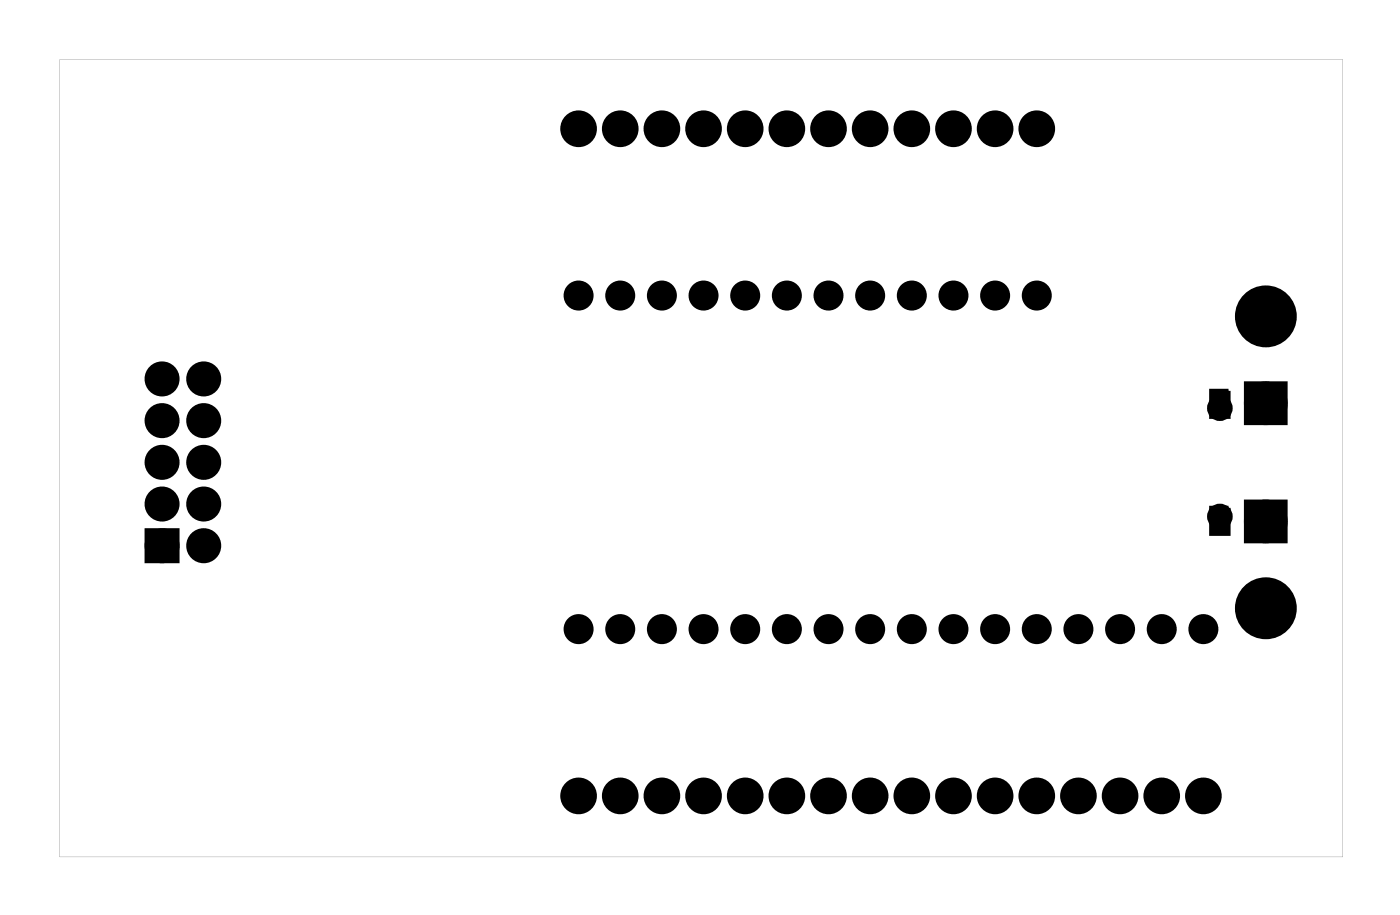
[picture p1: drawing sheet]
<svg xmlns="http://www.w3.org/2000/svg" width="85mm" height="56mm" viewBox="0 0 85 56" stroke-linecap="round" stroke-linejoin="round" font-family="sans-serif">
<g fill="#000">
<path d="M9.2 32.5h1.4v1.5h-1.4zM76.4 23.7h1.6v1.7h-1.6zM76.4 30.9h1.6v1.7h-1.6z"/>
<path d="M3.6 3.6v48.6h78.3v-48.6zM3.6 3.6h78.3v48.6h-78.3z"/>
<path d="M73.9 23.8v1.6h1v-1.6zM73.9 24.9a.53 .53 0 0 1 1 0 .53 .53 0 0 1-1 0z"/>
<path d="M73.9 30.9v1.6h1v-1.6zM73.9 31.5a.53 .53 0 0 1 1 0 .53 .53 0 0 1-1 0z"/>
</g>
<g fill="#000">
<circle cx="35.3" cy="18" r=".62"/>
<circle cx="35.3" cy="7.8" r=".74"/>
<circle cx="37.8" cy="18" r=".62"/>
<circle cx="37.8" cy="7.8" r=".74"/>
<circle cx="40.4" cy="18" r=".62"/>
<circle cx="40.4" cy="7.8" r=".74"/>
<circle cx="42.9" cy="18" r=".62"/>
<circle cx="42.9" cy="7.8" r=".74"/>
<circle cx="45.4" cy="18" r=".62"/>
<circle cx="45.4" cy="7.8" r=".74"/>
<circle cx="48" cy="18" r=".62"/>
<circle cx="48" cy="7.8" r=".74"/>
<circle cx="50.5" cy="18" r=".62"/>
<circle cx="50.5" cy="7.8" r=".74"/>
<circle cx="53.1" cy="18" r=".62"/>
<circle cx="53.1" cy="7.8" r=".74"/>
<circle cx="55.6" cy="18" r=".62"/>
<circle cx="55.6" cy="7.8" r=".74"/>
<circle cx="58.1" cy="18" r=".62"/>
<circle cx="58.1" cy="7.8" r=".74"/>
<circle cx="60.7" cy="18" r=".62"/>
<circle cx="60.7" cy="7.8" r=".74"/>
<circle cx="63.2" cy="18" r=".62"/>
<circle cx="63.2" cy="7.8" r=".74"/>
<circle cx="77.2" cy="19.3" r="1.5"/>
<circle cx="9.9" cy="28.2" r=".72"/>
<circle cx="9.9" cy="33.2" r=".72"/>
<circle cx="9.9" cy="30.7" r=".72"/>
<circle cx="9.9" cy="25.6" r=".72"/>
<circle cx="9.9" cy="23.1" r=".72"/>
<circle cx="12.4" cy="33.2" r=".72"/>
<circle cx="12.4" cy="28.2" r=".72"/>
<circle cx="12.4" cy="30.7" r=".72"/>
<circle cx="12.4" cy="25.6" r=".72"/>
<circle cx="12.4" cy="23.1" r=".72"/>
<circle cx="35.3" cy="38.3" r=".62"/>
<circle cx="37.8" cy="38.3" r=".62"/>
<circle cx="40.4" cy="38.3" r=".62"/>
<circle cx="42.9" cy="38.3" r=".62"/>
<circle cx="45.4" cy="38.3" r=".62"/>
<circle cx="48" cy="38.3" r=".62"/>
<circle cx="50.5" cy="38.3" r=".62"/>
<circle cx="53.1" cy="38.3" r=".62"/>
<circle cx="55.6" cy="38.3" r=".62"/>
<circle cx="58.1" cy="38.3" r=".62"/>
<circle cx="60.7" cy="38.3" r=".62"/>
<circle cx="63.2" cy="38.3" r=".62"/>
<circle cx="65.8" cy="38.3" r=".62"/>
<circle cx="68.3" cy="38.3" r=".62"/>
<circle cx="70.8" cy="38.3" r=".62"/>
<circle cx="73.4" cy="38.3" r=".62"/>
<circle cx="74.4" cy="24.9" r=".53"/>
<circle cx="74.4" cy="31.5" r=".53"/>
<circle cx="77.2" cy="24.6" r=".83"/>
<circle cx="77.2" cy="31.8" r=".83"/>
<circle cx="77.2" cy="37.1" r="1.5"/>
<circle cx="35.3" cy="48.5" r=".74"/>
<circle cx="37.8" cy="48.5" r=".74"/>
<circle cx="40.4" cy="48.5" r=".74"/>
<circle cx="42.9" cy="48.5" r=".74"/>
<circle cx="45.4" cy="48.5" r=".74"/>
<circle cx="48" cy="48.5" r=".74"/>
<circle cx="50.5" cy="48.5" r=".74"/>
<circle cx="53.1" cy="48.5" r=".74"/>
<circle cx="55.6" cy="48.5" r=".74"/>
<circle cx="58.1" cy="48.5" r=".74"/>
<circle cx="60.7" cy="48.5" r=".74"/>
<circle cx="63.2" cy="48.5" r=".74"/>
<circle cx="65.8" cy="48.5" r=".74"/>
<circle cx="68.3" cy="48.5" r=".74"/>
<circle cx="70.8" cy="48.5" r=".74"/>
<circle cx="73.4" cy="48.5" r=".74"/>
</g>
<g fill="none" stroke="#000" stroke-width=".76" stroke-linecap="butt">
<circle cx="35.3" cy="7.8" r=".74"/>
<circle cx="37.8" cy="7.8" r=".74"/>
<circle cx="40.4" cy="7.8" r=".74"/>
<circle cx="42.9" cy="7.8" r=".74"/>
<circle cx="45.4" cy="7.8" r=".74"/>
<circle cx="48" cy="7.8" r=".74"/>
<circle cx="50.5" cy="7.8" r=".74"/>
<circle cx="53.1" cy="7.8" r=".74"/>
<circle cx="55.6" cy="7.8" r=".74"/>
<circle cx="58.1" cy="7.8" r=".74"/>
<circle cx="60.7" cy="7.8" r=".74"/>
<circle cx="63.2" cy="7.8" r=".74"/>
<circle cx="77.2" cy="19.3" r="1.5"/>
<circle cx="77.2" cy="37.1" r="1.5"/>
<circle cx="35.3" cy="48.5" r=".74"/>
<circle cx="37.8" cy="48.5" r=".74"/>
<circle cx="40.4" cy="48.5" r=".74"/>
<circle cx="42.9" cy="48.5" r=".74"/>
<circle cx="45.4" cy="48.5" r=".74"/>
<circle cx="48" cy="48.5" r=".74"/>
<circle cx="50.5" cy="48.5" r=".74"/>
<circle cx="53.1" cy="48.5" r=".74"/>
<circle cx="55.6" cy="48.5" r=".74"/>
<circle cx="58.1" cy="48.5" r=".74"/>
<circle cx="60.7" cy="48.5" r=".74"/>
<circle cx="63.2" cy="48.5" r=".74"/>
<circle cx="65.8" cy="48.5" r=".74"/>
<circle cx="68.3" cy="48.5" r=".74"/>
<circle cx="70.8" cy="48.5" r=".74"/>
<circle cx="73.4" cy="48.5" r=".74"/>
</g>
<g fill="none" stroke="#000" stroke-width="1" stroke-linecap="butt">
<path d="M76.4 23.7h1.6v1.7h-1.6zM76.4 30.9h1.6v1.7h-1.6z"/>
<circle cx="77.2" cy="31.8" r=".83"/>
<circle cx="77.2" cy="24.6" r=".83"/>
</g>
<g fill="none" stroke="#000" stroke-width=".51">
<circle cx="74.4" cy="24.9" r=".53"/>
<circle cx="74.4" cy="31.5" r=".53"/>
</g>
<g fill="none" stroke="#000" stroke-width=".25">
<path d="M73.9 23.8h1v1.6h-1zM73.9 30.9h1v1.6h-1z"/>
<circle cx="74.4" cy="24.9" r=".53"/>
<circle cx="74.4" cy="31.5" r=".53"/>
</g>
<g fill="none" stroke="#000" stroke-width=".59">
<circle cx="35.3" cy="18" r=".62"/>
<circle cx="37.8" cy="18" r=".62"/>
<circle cx="40.4" cy="18" r=".62"/>
<circle cx="42.9" cy="18" r=".62"/>
<circle cx="45.4" cy="18" r=".62"/>
<circle cx="48" cy="18" r=".62"/>
<circle cx="50.5" cy="18" r=".62"/>
<circle cx="53.1" cy="18" r=".62"/>
<circle cx="55.6" cy="18" r=".62"/>
<circle cx="58.1" cy="18" r=".62"/>
<circle cx="60.7" cy="18" r=".62"/>
<circle cx="63.2" cy="18" r=".62"/>
<circle cx="35.3" cy="38.3" r=".62"/>
<circle cx="37.8" cy="38.3" r=".62"/>
<circle cx="40.4" cy="38.3" r=".62"/>
<circle cx="42.9" cy="38.3" r=".62"/>
<circle cx="45.4" cy="38.3" r=".62"/>
<circle cx="48" cy="38.3" r=".62"/>
<circle cx="50.5" cy="38.3" r=".62"/>
<circle cx="53.1" cy="38.3" r=".62"/>
<circle cx="55.6" cy="38.3" r=".62"/>
<circle cx="58.1" cy="38.3" r=".62"/>
<circle cx="60.7" cy="38.3" r=".62"/>
<circle cx="63.2" cy="38.3" r=".62"/>
<circle cx="65.8" cy="38.3" r=".62"/>
<circle cx="68.3" cy="38.3" r=".62"/>
<circle cx="70.8" cy="38.3" r=".62"/>
<circle cx="73.4" cy="38.3" r=".62"/>
</g>
<g fill="none" stroke="#000" stroke-width=".69" stroke-linecap="butt">
<path d="M9.2 32.5h1.4v1.5h-1.4z"/>
<circle cx="9.9" cy="33.2" r=".72"/>
<circle cx="9.9" cy="23.1" r=".72"/>
<circle cx="9.9" cy="25.6" r=".72"/>
<circle cx="9.9" cy="30.7" r=".72"/>
<circle cx="9.9" cy="28.2" r=".72"/>
<circle cx="12.4" cy="33.2" r=".72"/>
<circle cx="12.4" cy="25.6" r=".72"/>
<circle cx="12.4" cy="23.1" r=".72"/>
<circle cx="12.4" cy="30.7" r=".72"/>
<circle cx="12.4" cy="28.2" r=".72"/>
</g>
</svg>
